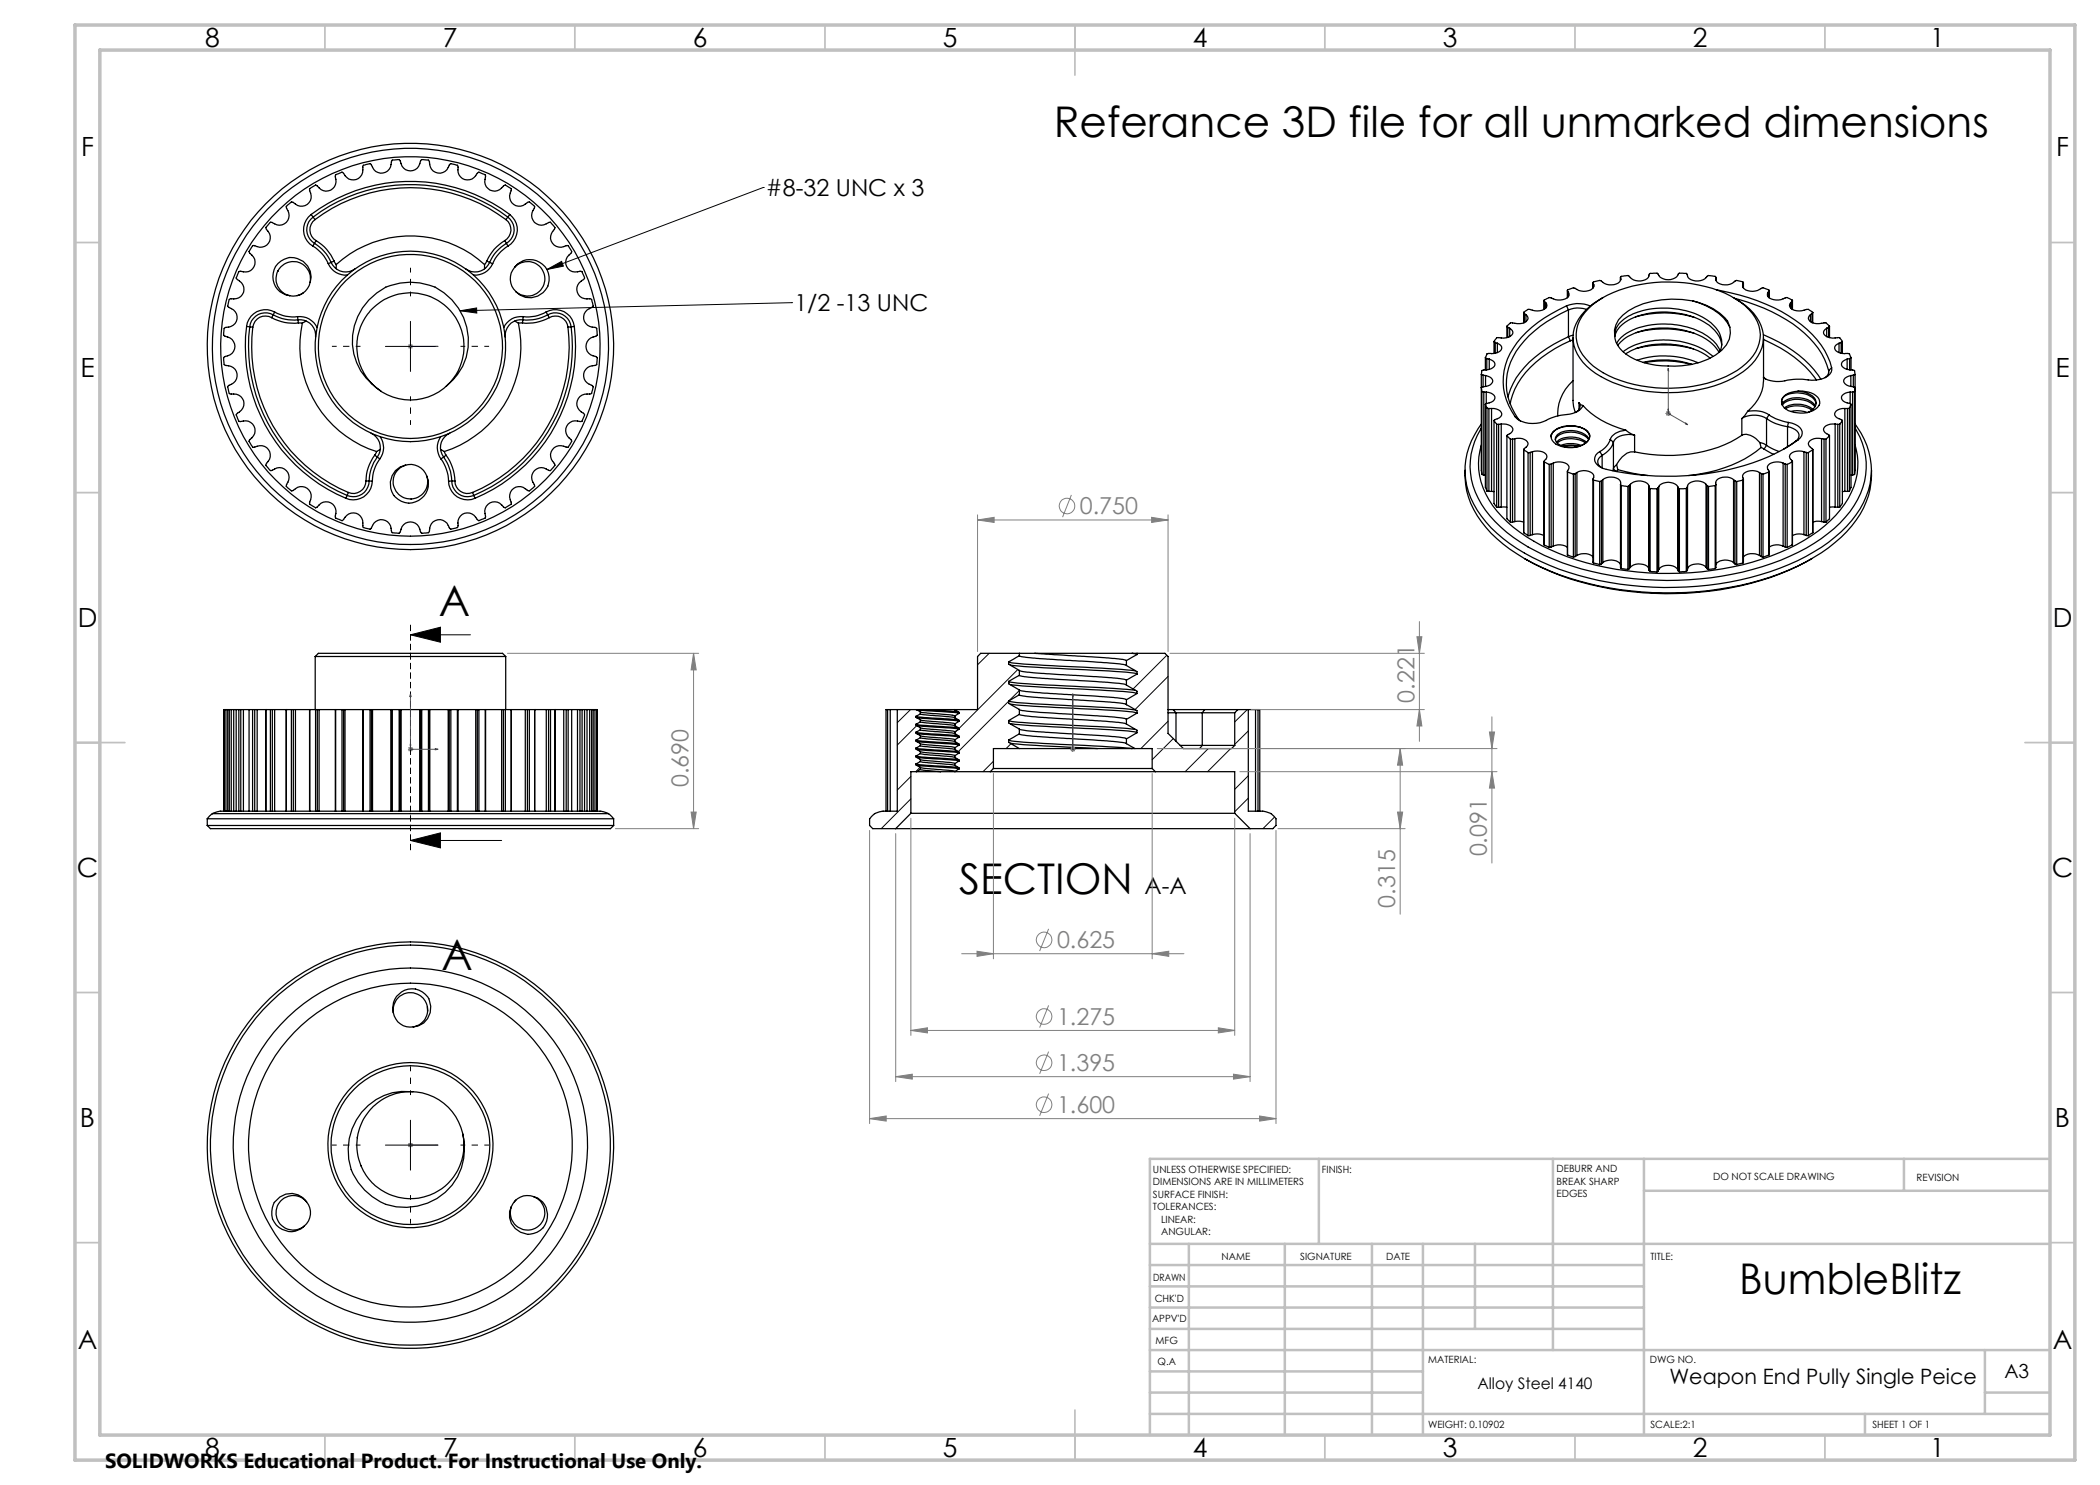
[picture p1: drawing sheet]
<svg xmlns="http://www.w3.org/2000/svg" width="420mm" height="297mm" viewBox="0 0 420 297" stroke-linecap="round" stroke-linejoin="round" font-family="sans-serif">
<defs><g id="words">
<g font-size="8.5">
<text x="210.8" y="27.4">Referance 3D file for all unmarked dimensions</text>
<text x="87.8" y="123.2">A</text>
<text x="191.8" y="178.9">SECTION</text>
<text x="88.3" y="194.1">A</text>
<text x="347.8" y="258.8">BumbleBlitz</text>
</g>
<g font-size="5.3">
<text x="41" y="9.5">8</text>
<text x="88.5" y="9.5">7</text>
<text x="138.5" y="9.5">6</text>
<text x="188.5" y="9.5">5</text>
<text x="238.5" y="9.5">4</text>
<text x="288.5" y="9.5">3</text>
<text x="338.5" y="9.5">2</text>
<text x="386" y="9.5">1</text>
<text x="16.2" y="31.3">F</text>
<text x="411.2" y="31.3">F</text>
<text x="16.1" y="75.5">E</text>
<text x="411.1" y="75.5">E</text>
<text x="15.5" y="125.5">D</text>
<text x="410.5" y="125.5">D</text>
<text x="15.4" y="175.5">C</text>
<text x="410.4" y="175.5">C</text>
<text x="16" y="225.5">B</text>
<text x="411" y="225.5">B</text>
<text x="15.5" y="269.8">A</text>
<text x="410.5" y="269.8">A</text>
<text x="41" y="291.5">8</text>
<text x="88.5" y="291.5">7</text>
<text x="138.5" y="291.5">6</text>
<text x="188.5" y="291.5">5</text>
<text x="238.5" y="291.5">4</text>
<text x="288.5" y="291.5">3</text>
<text x="338.5" y="291.5">2</text>
<text x="386" y="291.5">1</text>
</g>
<g font-size="4.7">
<text x="153.2" y="39.2">#8-32 UNC x 3</text>
<text x="158.9" y="62.2">1/2 -13 UNC</text>
<text x="228.9" y="178.9">A-A</text>
</g>
<g font-size="4.7" fill="#808080">
<text x="216" y="102.9">0.750</text>
<text x="282.9" y="140.5" transform="rotate(-90 282.9 140.5)">0.221</text>
<text x="137.7" y="157.5" transform="rotate(-90 137.7 157.5)">0.690</text>
<text x="297.4" y="171.3" transform="rotate(-90 297.4 171.3)">0.091</text>
<text x="279" y="181.5" transform="rotate(-90 279 181.5)">0.315</text>
<text x="211.4" y="189.7">0.625</text>
<text x="211.4" y="205">1.275</text>
<text x="211.4" y="214.2">1.395</text>
<text x="211.4" y="222.6">1.600</text>
</g>
<text font-size="4.2" x="333.9" y="276.8">Weapon End Pully Single Peice</text>
<text font-size="4.1" x="21" y="293.7">SOLIDWORKS Educational Product. For Instructional Use Only.</text>
<text font-size="3.9" x="400.9" y="275.5">A3</text>
<text font-size="3.2" x="295.5" y="277.9">Alloy Steel 4140</text>
<g font-size="2">
<text x="230.6" y="234.6">UNLESS OTHERWISE SPECIFIED:</text>
<text x="230.6" y="237.1">DIMENSIONS ARE IN MILLIMETERS</text>
<text x="230.6" y="239.6">SURFACE FINISH:</text>
<text x="264.4" y="234.6">FINISH:</text>
<text x="311.3" y="234.5">DEBURR AND</text>
<text x="311.3" y="237">BREAK SHARP</text>
<text x="311.3" y="239.5">EDGES</text>
<text x="342.6" y="236">DO NOT SCALE DRAWING</text>
<text x="383.3" y="236.2">REVISION</text>
<text x="230.6" y="242.1">TOLERANCES:</text>
<text x="232.2" y="244.6">LINEAR:</text>
<text x="232.2" y="247.1">ANGULAR:</text>
<text x="244.3" y="252">NAME</text>
<text x="260" y="251.9">SIGNATURE</text>
<text x="277.2" y="251.9">DATE</text>
<text x="330.1" y="251.9">TITLE:</text>
<text x="230.6" y="256.1">DRAWN</text>
<text x="230.9" y="260.3">CHK'D</text>
<text x="230.4" y="264.4">APPV'D</text>
<text x="231.1" y="268.8">MFG</text>
<text x="231.5" y="273">Q.A</text>
<text x="285.6" y="272.5">MATERIAL:</text>
<text x="330" y="272.5">DWG NO.</text>
<text x="285.6" y="285.5">WEIGHT: 0.10902</text>
<text x="330.1" y="285.6">SCALE:2:1</text>
<text x="374.5" y="285.6">SHEET 1 OF 1</text>
</g>
</g></defs>
<g fill="none" stroke="#000" stroke-width=".25">
<path d="M54.1 44.4l.5 .2a2.03 2.03 0 0 0 2.7-.3 2.03 2.03 0 0 0 0-2.7v-.3l.5-.5a.76 .76 0 0 1 1.3 0 1.96 1.96 0 0 0 2.5-.1 1.96 1.96 0 0 0 .3-2.5v-.2a.43 .43 0 0 1 .5-.5l.3-.2a.53 .53 0 0 1 .9 0 2.02 2.02 0 0 0 2.7 .6 2.02 2.02 0 0 0 .8-2.6v-.3l.7-.3a.73 .73 0 0 1 .7-.2 .73 .73 0 0 1 .5 .6 2.02 2.02 0 0 0 2.5 .6 2.02 2.02 0 0 0 1.1-2.3v-.2a2.22 2.22 0 0 1 1.6-.4l.2 .3a2 2 0 0 0 2.3 1.5 2 2 0 0 0 1.6-2.3v-.1a.45 .45 0 0 1 .7-.2h.3a.69 .69 0 0 1 .9 .7 1.96 1.96 0 0 0 2.1 1.5 1.96 1.96 0 0 0 1.8-1.9l.1-.2a.43 .43 0 0 1 .6-.1h.4a.68 .68 0 0 1 .7 .9 2.01 2.01 0 0 0 2 1.7 2.01 2.01 0 0 0 2-1.6l.3-.3 .8 .2a.59 .59 0 0 1 .6 .8 2 2 0 0 0 1.5 2.2 2 2 0 0 0 2.4-1.3l.3-.2 .6 .3a.75 .75 0 0 1 .6 1.2 1.98 1.98 0 0 0 1.3 2.2 1.98 1.98 0 0 0 2.3-.9l.2-.1a.57 .57 0 0 1 .8 .3l.6 .3v.6a2 2 0 0 0 .6 2.7 2 2 0 0 0 2.7-.5l.4-.1 .6 .5a.48 .48 0 0 1 .4 .7l-.1 .2a2.01 2.01 0 0 0 .2 2.8 2.01 2.01 0 0 0 2.8-.1l.3-.1 .5 .6a.74 .74 0 0 1-.1 1.3 2.02 2.02 0 0 0 .2 2.5 2.02 2.02 0 0 0 2.6 .3h.1a.5 .5 0 0 1 .5 .5l.2 .3a.73 .73 0 0 1-.3 1.1 1.98 1.98 0 0 0-.3 2.6 1.98 1.98 0 0 0 2.4 .7h.5l.3 .8a.63 .63 0 0 1-.4 1 2.01 2.01 0 0 0-.7 2.5 2.01 2.01 0 0 0 2.4 1.2h.1a.48 .48 0 0 1 .3 .6l.1 .3a.74 .74 0 0 1-.6 1 1.98 1.98 0 0 0-1.1 2.3 1.98 1.98 0 0 0 2.1 1.5l.4 .2 .1 .8a.72 .72 0 0 1-.8 .9 2.02 2.02 0 0 0-1.3 2.2 2.02 2.02 0 0 0 1.9 1.7l.3 .2-.1 .9a.71 .71 0 0 1-.9 .8 1.97 1.97 0 0 0-1.8 1.8 1.97 1.97 0 0 0 1.6 2l.2 .1a.6 .6 0 0 1 0 .9l-.2 .7-.5 .1a2.03 2.03 0 0 0-2.4 1.5 2.03 2.03 0 0 0 1.4 2.4v.1a2.25 2.25 0 0 1-.6 1.5h-.3a2.02 2.02 0 0 0-2.6 1 2.02 2.02 0 0 0 .9 2.6v.1a1.48 1.48 0 0 1-.7 1.5l-.3-.1a2 2 0 0 0-2.7 .5 2 2 0 0 0 .4 2.8l.1 .4-.4 .5a.76 .76 0 0 1-1.3 .2 2 2 0 0 0-2.5 .6 2 2 0 0 0 .1 2.5v.4l-.5 .5a.8 .8 0 0 1-1.3 0 2 2 0 0 0-2.6 .1 2 2 0 0 0-.3 2.6l.1 .1a.63 .63 0 0 1-.7 .6 .74 .74 0 0 1-1.3-.2 1.99 1.99 0 0 0-2.5-.2 1.99 1.99 0 0 0-.7 2.5v.1a.58 .58 0 0 1-.7 .5 .76 .76 0 0 1-1.3-.4 2 2 0 0 0-2.4-.6 2 2 0 0 0-1.1 2.3v.1a.46 .46 0 0 1-.6 .4h-.3a.71 .71 0 0 1-1.1-.6 1.98 1.98 0 0 0-2.3-1 1.98 1.98 0 0 0-1.4 2.1l-.1 .2a2.24 2.24 0 0 1-1.6 .1l-.1-.3a2.02 2.02 0 0 0-2.2-1.8 2.02 2.02 0 0 0-1.9 2 1.64 1.64 0 0 1-1.6 0l-.1-.3a2.02 2.02 0 0 0-1.8-2.2 2.02 2.02 0 0 0-2.2 1.8h-.1a.62 .62 0 0 1-.9 0 .61 .61 0 0 1-.7-.4v-.3a2.03 2.03 0 0 0-1.5-2.3 2.03 2.03 0 0 0-2.4 1.3l-.3 .1-.6-.2a.75 .75 0 0 1-.6-1.2 2.01 2.01 0 0 0-1.4-2.2 2.01 2.01 0 0 0-2.4 .9l-.3 .2-.7-.5a.7 .7 0 0 1-.3-1.2 2.01 2.01 0 0 0-1-2.3 2.01 2.01 0 0 0-2.5 .5l-.3 .1-.7-.6a.73 .73 0 0 1 0-1.2 2 2 0 0 0-.6-2.5 2 2 0 0 0-2.6 .2h-.3l-.6-.6a.54 .54 0 0 1-.2-.8l.1-.1a2.02 2.02 0 0 0 .2-2.8 2.02 2.02 0 0 0-2.8-.3l-.3-.1-.5-.9a.68 .68 0 0 1 .4-.9 2.01 2.01 0 0 0 .2-2.6 2.01 2.01 0 0 0-2.4-.7l-.4-.1-.4-.9a.64 .64 0 0 1 .5-.9 2.01 2.01 0 0 0 .7-2.5 2.01 2.01 0 0 0-2.4-1.1l-.3-.1-.3-1a.64 .64 0 0 1 .7-.8 2.01 2.01 0 0 0 1-2.4 2.01 2.01 0 0 0-2.2-1.4h-.1a.49 .49 0 0 1-.2-.7l-.1-.3a.72 .72 0 0 1 .8-.9 1.99 1.99 0 0 0 1.4-2.2 1.99 1.99 0 0 0-1.9-1.7l-.1-.1a.55 .55 0 0 1-.1-.8 .74 .74 0 0 1 .2-.8 .74 .74 0 0 1 .7-.2 2 2 0 0 0 1.7-1.9 2 2 0 0 0-1.5-2l-.2-.1a.43 .43 0 0 1-.1-.7l.1-.3a.69 .69 0 0 1 1-.6 2 2 0 0 0 2-1.6 2 2 0 0 0-1.2-2.3l-.1-.1a.47 .47 0 0 1 0-.7l.2-.3a.67 .67 0 0 1 1-.4 1.98 1.98 0 0 0 2.3-1.3 1.98 1.98 0 0 0-.9-2.4l-.2-.4 .7-1.2 .5 .1a2.02 2.02 0 0 0 2.7-.7 2.02 2.02 0 0 0-.5-2.7v-.3zM55.6 52.7a3.8 3.8 0 0 1 4.7-.7 3.8 3.8 0 0 1 1.7 4.5 3.4 3.4 0 0 0-2.6-4.1 3.4 3.4 0 0 0-4.1 2.6 3.4 3.4 0 0 0 2.6 4.1 3.8 3.8 0 0 1-2.3-6.4zM55.6 54.1v.1M55.6 54.2v.1M60.6 58.6l-1.2 .5M62 56.5a3.4 3.4 0 0 1-4.1 2.7M62.2 42.9a33.1 33.1 0 0 1 39.8 0M62.2 42.9a3.8 3.8 0 0 0 .3 6.3M62.2 42.9l.4 .5M62.5 49.2a7.5 7.5 0 0 1 3.2 3.5M62.6 43.4a32.4 32.4 0 0 1 39 0M62.6 43.4a3.2 3.2 0 0 0 .3 5.3"/>
<path d="M62.6 43.4l.4 .5M62.9 48.7a8.2 8.2 0 0 1 3.3 3.8M62.9 48.7l-.4 .5M63 43.9a31.7 31.7 0 0 1 38.2 0M63 43.9a2.52 2.52 0 0 0 .2 4.2M63.2 48.1a9 9 0 0 1 3.6 4.1M63.2 48.1l-.3 .6M65.7 52.7a3.7 3.7 0 0 0 3.8 2.3M66.2 52.5a3.2 3.2 0 0 0 4.8 1.3M66.2 52.5l-.5 .2M66.8 52.2l.4 .7M66.8 52.2l-.6 .3"/>
<path d="M67.2 52.9a22.1 22.1 0 0 1 29.7 0M67.2 52.9v.9M96.9 52.9v.9M97.4 52.2l-.5 .7M97.4 52.2l.5 .3M97.9 52.5a3.2 3.2 0 0 1-4.7 1.3M97.9 52.5l.6 .2M98.5 52.7a3.7 3.7 0 0 1-3.8 2.3M101 48.1a8.5 8.5 0 0 0-3.6 4.1M101 48.1l.3 .6M101.2 43.9a2.52 2.52 0 0 1-.2 4.2M101.3 48.7a8 8 0 0 0-3.4 3.8"/>
<path d="M101.3 48.7l.3 .5M101.6 43.4a3.2 3.2 0 0 1-.3 5.3M101.6 43.4l-.4 .5M101.6 49.2a7.7 7.7 0 0 0-3.1 3.5M102 42.9a3.8 3.8 0 0 1-.4 6.3M102 42.9l-.4 .5M102.9 53.4a3.5 3.5 0 0 1 5.2 0 3.5 3.5 0 0 1-.6 5.2 3.5 3.5 0 0 1-2.3 .6l-1.1-.3-.9-.6M102.9 53.4a3.8 3.8 0 0 1 5.6-.6 3.8 3.8 0 0 1 .3 5.6 3.8 3.8 0 0 1-5.6-.1M102.9 53.4a3.5 3.5 0 0 0 .3 4.9M313.5 58.1v1.4M313.7 58.5a.87 .87 0 0 1-.7 1.3 4.1 4.1 0 0 1-2.8-.2l-.4-.1-1 .5M313.7 58.5v.8"/>
<path d="M318.6 56.5v1.1M318.6 56.6l.1 .3M318.6 56.6v1M318.7 56.9a1.33 1.33 0 0 1-1.5 1.3 3 3 0 0 1-2.1-.5l-.1-.1a1.94 1.94 0 0 0-1.5 .5l.2 .4M318.7 56.9v.5M320.6 59.5a10.9 10.9 0 0 0-5.9 6.9 8 8 0 0 0 3.5 7.6 25.3 25.3 0 0 0 15.8 4.5 24.6 24.6 0 0 0 15.5-4.9 7.8 7.8 0 0 0 3-7.6 10.6 10.6 0 0 0-5.8-6.5M324.1 55.5v.3M324.1 55.5a.41 .41 0 0 1 .6-.3l.9-.1 .2 .1a2.54 2.54 0 0 0 3.9 .3l.3-.8 1.4-.1 .2 .3a2.41 2.41 0 0 0 4 0l.2-.3 1.5 .1 .2 .4a1.26 1.26 0 0 0 1.1 1 2.4 2.4 0 0 0 2.8-.8l.1-.1a2.05 2.05 0 0 1 1.6 .2l.1 .1M324.1 55.5v.6M324.1 55.8a1.57 1.57 0 0 1-1.8 1.2 2.74 2.74 0 0 1-1.9-.7l-.1-.1a2.28 2.28 0 0 0-1.7 .3v.1M324.1 55.8v.1M343.1 55.8a1.57 1.57 0 0 0 1.9 1.2 2.74 2.74 0 0 0 1.9-.7l.1-.1a2.28 2.28 0 0 1 1.7 .3v.1"/>
<path d="M343.1 55.8v.1M343.2 55.5l-.1 .3M343.2 55.5v.6M343.3 58a37.5 37.5 0 0 1 18.1 7.9 15.4 15.4 0 0 1 4.9 7.7M347 59.7a32.4 32.4 0 0 1 14.9 7.9 14.1 14.1 0 0 1 3.8 6.5M348.5 56.9a1.33 1.33 0 0 0 1.6 1.3 3 3 0 0 0 2.1-.5l.1-.1a1.94 1.94 0 0 1 1.5 .5v.1M348.5 56.9v.5M348.7 56.6l-.2 .3M348.7 56.6v1M348.7 56.5v1.1M353.6 58.5a.87 .87 0 0 0 .7 1.3 4.1 4.1 0 0 0 2.8-.2 1.71 1.71 0 0 1 1.4 .5l-.1 .2M353.6 58.5v.8"/>
<path d="M353.8 58.2l-.2 .3M353.8 58.2v1.3M353.8 58.1v1.4M49.3 65.3a32.9 32.9 0 0 0 19.9 34.4M49.3 65.3l.7 .1M50 65.4a32.4 32.4 0 0 0 19.4 33.7M50 65.4h.6M50.6 65.4a31.7 31.7 0 0 0 19.1 33.1M54.3 63.5a2.53 2.53 0 0 0-3.7 1.9M54.3 63.5a8.8 8.8 0 0 0 5.4 1.1M54.6 63a3.1 3.1 0 0 0-4.6 2.4M54.6 63a8.2 8.2 0 0 0 5 1"/>
<path d="M54.6 63l-.3 .5M54.9 62.4a7.1 7.1 0 0 0 4.6 .9M54.9 62.4a3.8 3.8 0 0 0-5.6 2.9M54.9 62.4l-.3 .6M59.5 63.3a3.9 3.9 0 0 1 3.9 2.2M59.5 63.3l.1 .7M59.6 64a3.2 3.2 0 0 1 3.5 3.4M59.6 64l.1 .6M59.7 64.6h.8M60.5 64.6a22.1 22.1 0 0 0 14.8 25.7M61.2 64.2l-.7 .4M73.8 60a11.3 11.3 0 0 1 12.1-3 11.7 11.7 0 0 1 4.7 18.9 11 11 0 0 1-14.2 2.5 12.5 12.5 0 0 1-5.9-9.5 11.9 11.9 0 0 1 3.3-8.9z"/>
<path d="M74.2 76.5l1 1 1 .8M74.5 76.9a10.9 10.9 0 0 1-3.1-7.9 10.7 10.7 0 0 1 11.4-10.4 10.7 10.7 0 0 1 9.9 11.8 10.9 10.9 0 0 1-3.5 6.9M101 67.4a3.2 3.2 0 0 1 4.2-3.4 9.5 9.5 0 0 0 4.9-1.3 3.2 3.2 0 0 1 4.1 2.7 32.5 32.5 0 0 1-19.4 33.7M102.9 64.2l.8 .4M103.7 64.6a22.1 22.1 0 0 1-14.8 25.7M104.5 64.6h-.8M104.6 63.3a3.8 3.8 0 0 0-3.8 2.2M104.6 63.3l-.1 1.3M109.2 62.4a3.8 3.8 0 0 1 5.7 2.9M109.2 62.4a7.1 7.1 0 0 1-4.6 .9M109.2 62.4l.7 1.1M109.9 63.5a2.51 2.51 0 0 1 3.7 1.9"/>
<path d="M109.9 63.5a8.9 8.9 0 0 1-5.4 1.1M113.6 65.4a31.7 31.7 0 0 1-19.1 33.1M114.9 65.3a33 33 0 0 1-19.9 34.4M114.9 65.3l-1.3 .1M296.3 74.9l.3 .1M296.3 74.9v19.2l.1 .8M296.4 78.3l.4 .1M296.4 78.3v16.6M296.6 77.4l-.3 .1 .1 .8M296.6 75l.5 .1M296.6 75v2.4M296.8 78.4h.5"/>
<path d="M296.8 78.4v16.6M297.1 71.5l.3 .2M297.1 71.5v2.5M297.1 77.3l-.5 .1M297.1 75.1a1.61 1.61 0 0 1 1.5 1.1 1.44 1.44 0 0 1-1.5 1.1M297.1 75.1v2.2M297.3 78.4a1.52 1.52 0 0 1 1.7 1.3 2.03 2.03 0 0 1-1.4 .9l-.5 .3M297.3 78.4v2.3M297.4 71.7l.5 .1M297.4 71.7v2.3M297.9 71.8a1.28 1.28 0 0 1 1.1 1.2 2.34 2.34 0 0 1-2.1 1 .58 .58 0 0 0-.6 .8v.1M297.9 71.8v2.1"/>
<path d="M298.8 68.3l.2 .2M298.8 68.3v2.4M299 68.5l.5 .1M299 68.5v2.2M299.5 68.6a.91 .91 0 0 1 .8 .8 .91 .91 0 0 1-.6 1l-.9 .3h-.6a.83 .83 0 0 0-1.1 .7v.1M299.5 68.6v1.9M301.4 65.3l.2 .2M301.4 65.3v2.2M301.6 65.5l.3 .1M301.6 65.5v2M301.9 65.6a.92 .92 0 0 1 .7 1.1 .92 .92 0 0 1-.9 .7l-1.6 .2a.86 .86 0 0 0-1.2 .6l-.1 .1M301.9 65.6v1.7"/>
<path d="M304.7 62.5l.2 .2M304.7 62.5v2.1M304.9 62.7l.3 .2M304.9 62.7v1.8M305.2 62.9a.86 .86 0 0 1 .4 .9 .86 .86 0 0 1-.7 .7l-.9 .2-1.2-.1a1.02 1.02 0 0 0-1.4 .6v.1M305.2 62.9v1.4M308.8 60.1v1.8M308.8 60l.1 .3M308.9 60.3l.2 .2M308.9 60.3v1.5M309.1 60.5a.93 .93 0 0 1 .2 1 .93 .93 0 0 1-.9 .6 3.2 3.2 0 0 1-2.2-.2 1.15 1.15 0 0 0-1.4 .5l-.1 .1M309.1 60.5v1.1"/>
<path d="M313.3 61.2a6.1 6.1 0 0 1 4.8 0M313.3 61.2a24.5 24.5 0 0 0-10.6 8.4 11.8 11.8 0 0 0 .3 13.7M313.3 61.2l.4 .8M313.7 62a24.2 24.2 0 0 0-10.5 8.2 11.6 11.6 0 0 0 .4 13.5M313.7 67.3a22.4 22.4 0 0 0-11.1 9.4l-1 2.7M313.7 62v5.3M313.7 67.3l.4 .9M314.1 68.2a21.5 21.5 0 0 0-11.1 9.6l-1 3M314.6 67.6v12.8l.5 2.1M314.6 76.1a8.8 8.8 0 0 0-3 7.1M314.6 67.1l-.9 .2M314.6 68l-.5 .2"/>
<path d="M317.3 61.9l-.7-.2a4.8 4.8 0 0 0-2.9 .3M317.7 61.7a21.4 21.4 0 0 1 13.1-5.2 27.6 27.6 0 0 1 16.4 3.3 9.1 9.1 0 0 1 4.9 7.1 8.2 8.2 0 0 1-3.7 6.5 25.3 25.3 0 0 1-15.7 4.2 24.6 24.6 0 0 1-14-4.4 7.9 7.9 0 0 1-3.5-6.5 7.5 7.5 0 0 1 2.5-5zM322.9 67a3.5 3.5 0 0 1 1.2-2.6 13.2 13.2 0 0 1 10-2.7 13.2 13.2 0 0 1 9.2 3.9l.1 .3a4.5 4.5 0 0 1 .6 4.4M323 67.3a6.1 6.1 0 0 1 4.2-4 17 17 0 0 1 14.6 1.7 5.8 5.8 0 0 1 2.5 4M323.4 68.6a8.7 8.7 0 0 1 6.2-3.5 16.5 16.5 0 0 1 12.3 2.4 6 6 0 0 1 2.1 2.7M323.6 69.1v-.1a7.5 7.5 0 0 1 4.3-2.7 16.8 16.8 0 0 1 14 2l1 .9 .9 1.3M324.7 70.3a14.2 14.2 0 0 1 9.8-2.2 13.5 13.5 0 0 1 8.1 3.2M325.1 70.8a15.6 15.6 0 0 1 11.7-1.6l2.9 1 2.3 1.4M327.1 63.4a20.6 20.6 0 0 1 11.8 .1M327.2 66.5a21.4 21.4 0 0 1 11.6 .1M327.2 69.7a22 22 0 0 1 11.5 .1M327.4 72a17 17 0 0 1 8-.6 15.8 15.8 0 0 1 4.2 1.2"/>
<path d="M328.6 72.5l.4-.1a17.5 17.5 0 0 1 9.3 .5M328.8 72.5a21.9 21.9 0 0 1 9.5 .4M338.5 60.2a18.8 18.8 0 0 0-12.8 2 5.1 5.1 0 0 0-2.8 4.8M338.5 60.2a11.9 11.9 0 0 1 7 4 4.7 4.7 0 0 1-1.2 5.9 14.7 14.7 0 0 1-10.7 3.1 13 13 0 0 1-9.6-3.5 3.9 3.9 0 0 1-1.1-2.7M338.5 60.2a12.1 12.1 0 0 1 7 4.4l.5 .9M352.7 66.9a25 25 0 0 1 11.5 8.9M352.7 67.6v8.6a8.2 8.2 0 0 1-3.2 6.1M352.7 75.4l.4 .4M352.7 67.9a24 24 0 0 1 10.6 8.1M358.1 60.5a.93 .93 0 0 0-.1 1 .93 .93 0 0 0 .8 .6 3.2 3.2 0 0 0 2.3-.2 1.15 1.15 0 0 1 1.3 .5l.1 .1M358.1 60.5v1.1M358.4 60.3l-.3 .2"/>
<path d="M358.4 60.3v1.5M358.5 60.1v1.8M359.6 78.2a4.3 4.3 0 0 1 4.2 1.7 1.73 1.73 0 0 1-1.3 2.3 5.9 5.9 0 0 1-5.6-.6l-.5-.6-.1-.6M359.6 78.2l-.7 .1a2.61 2.61 0 0 0-2.6 2.1M359.6 78.2a4.2 4.2 0 0 1 3.4 1.6 1.96 1.96 0 0 1-1.4 2.7M362.1 62.9a.86 .86 0 0 0-.4 .9 .86 .86 0 0 0 .7 .7l.9 .2 1.2-.1a1.02 1.02 0 0 1 1.3 .6l.1 .1M362.1 62.9v1.4M362.4 62.7l-.3 .2M362.4 62.7v1.8M362.5 62.5l-.1 .2M362.5 62.5v2.1M365.3 65.6a.92 .92 0 0 0-.6 1.1 .92 .92 0 0 0 .9 .7l1.6 .2a.86 .86 0 0 1 1.2 .6l.1 .1"/>
<path d="M365.3 65.6v1.7M365.7 65.5l-.4 .1M365.7 74.1a1.33 1.33 0 0 1-.7 1.4M365.7 65.5v2M365.7 74.1v.5M365.9 65.3l-.2 .2M365.9 65.3v2.2M366.3 73.6a2.08 2.08 0 0 1-1.8 2.1 8 8 0 0 1-4 .1l-2.4 .1a6.7 6.7 0 0 1-5.4-.4M366.3 73.6l-.6 .5M367.8 68.6a.91 .91 0 0 0-.9 .8 .91 .91 0 0 0 .7 1l.9 .3h.6a.8 .8 0 0 1 1.1 .7v.1M367.8 68.6v1.9M368.2 68.5l-.4 .1"/>
<path d="M368.2 68.5v2.2M368.5 68.3l-.3 .2M368.5 68.3v2.4M369.4 71.8a1.28 1.28 0 0 0-1.1 1.2 2.34 2.34 0 0 0 2 1 .55 .55 0 0 1 .7 .7v.2M369.4 71.8v2.1M369.9 71.7l-.5 .1M369.9 71.7v2.3M370 78.4a1.52 1.52 0 0 0-1.7 1.3 1.96 1.96 0 0 0 1.4 .9l.5 .3M370 78.4v2.3M370.2 75.1a1.72 1.72 0 0 0-1.5 1.1 1.44 1.44 0 0 0 1.5 1.1M370.2 77.3l.5 .1M370.2 75.1v2.2"/>
<path d="M370.2 71.5l-.3 .2M370.2 71.5v2.5M370.5 78.4h-.5M370.5 78.4v16.6M370.7 75l-.5 .1M370.7 77.4l.3 .1-.1 .8M370.7 75v2.4M370.9 78.3l-.4 .1M370.9 78.3v16.6M371 74.9l-.3 .1M371 74.9v19.2l-.1 .8M69.4 99.1l-.2 .6"/>
<path d="M69.7 98.5l-.3 .6M73.2 96.2a2.55 2.55 0 0 1-3.5 2.3M73.2 96.2h.6M73.8 96.2a3.2 3.2 0 0 1-4.4 2.9M73.8 96.2h.7M74.2 86.6a3.2 3.2 0 0 1 1.3 4.8M74.5 96.2a3.8 3.8 0 0 1-5.3 3.5M74.9 91a8.8 8.8 0 0 0-1.7 5.2M74.9 91l.6 .4M75.3 90.3l-.4 .7M75.5 91.4a8.2 8.2 0 0 0-1.7 4.8M75.5 91.4l.5 .4"/>
<path d="M76 91.8a7.6 7.6 0 0 0-1.5 4.4M76 87.3a3.7 3.7 0 0 1 0 4.5M76.1 89.9l-.8 .4M81.1 93a3.4 3.4 0 0 0-2.5 3.3 3.4 3.4 0 0 0 2.5 3.4 3.5 3.5 0 0 0 4.3-4.5M82.2 99.8h.1M88.1 87.3a3.9 3.9 0 0 0 .1 4.5M88.1 89.9l.8 .4M88.2 91.8a8 8 0 0 1 1.5 4.4M88.7 91.4a8.9 8.9 0 0 1 1.6 4.8M88.7 91.4l-.5 .4M88.9 90.3l.3 .7M89.2 91a9.2 9.2 0 0 1 1.8 5.2"/>
<path d="M89.2 91l-.5 .4M89.7 96.2a3.8 3.8 0 0 0 5.3 3.5M90 86.6a3.1 3.1 0 0 0-1.3 4.8M90.3 96.2a3.2 3.2 0 0 0 4.5 2.9M90.3 96.2h-.6M90.3 96.2h.7M91 96.2a2.52 2.52 0 0 0 3.5 2.3M94.5 98.5l.3 .6M94.8 99.1l.2 .6M293 94a15.7 15.7 0 0 0 4.2 11.5 29 29 0 0 0 7.7 6.2M296.3 84.8a14.8 14.8 0 0 0 .9 19.6 34.7 34.7 0 0 0 14.6 9.4 66.4 66.4 0 0 0 46-.9 30.3 30.3 0 0 0 14.2-11.2 14.6 14.6 0 0 0-1-16.9M296.3 85.6a14.1 14.1 0 0 0 .8 16.4 30.9 30.9 0 0 0 13.6 9.8 64.7 64.7 0 0 0 39.7 2.1 39.9 39.9 0 0 0 17.6-9.3 15.6 15.6 0 0 0 5.1-13.4 15 15 0 0 0-2.1-5.6"/>
<path d="M296.3 89a13.8 13.8 0 0 0 3.1 13.2 32.4 32.4 0 0 0 14.1 9.2 62.6 62.6 0 0 0 40.7-.2 31.8 31.8 0 0 0 13.9-9.3 13.9 13.9 0 0 0 2.9-12.9M296.4 94.9l.4 .1M296.8 95h.3M297.1 80.9l.3 .7M297.1 80.9v16.6l.3 .7M297.4 81.6l.4 .1M297.4 98.2l.4 .1M297.4 81.6v16.6M297.8 81.7h.5M297.8 98.3h.5M297.8 81.7v16.6M298.3 81.7a1.6 1.6 0 0 1 2 1.3l-.4 .6-1.1 .5"/>
<path d="M298.3 98.3h.5M298.3 81.7v16.6M298.8 84.1l.5 .7M298.8 84.1v16.6l.5 .7M299.3 84.8l.4 .1M299.3 84.8v16.6M299.7 84.9v16.6M300.2 84.8a2.26 2.26 0 0 1 2.3 .9 1.33 1.33 0 0 1-.9 1.2l-.2 .3M300.2 84.8l-.5 .1M300.2 84.8v16.6M301.4 87.2l.7 .6M301.4 87.2v16.5l.7 .7"/>
<path d="M302.1 87.8h.4M302.1 87.8v16.6M302.5 87.8v16.6M303 87.7a2.22 2.22 0 0 1 2.6 .9l-.2 .6-.7 .7M303 87.7l-.5 .1M303 87.7v16.6M303 83.3l.6 .4M303.6 83.7l.5 .5M304.7 89.9l.9 .6M304.7 89.9v16.6l.9 .6M305.6 90.5v16.6M306 90.5h-.4"/>
<path d="M306 90.5v16.6M306.5 90.3l.9-.1a1.67 1.67 0 0 1 2 1.1l-.6 1 1 .6M306.5 90.3l-.5 .2M306.5 90.3v16.6M308.8 92.3v16.7M309.8 92.9v16.6M310.2 92.8l-.4 .1M310.2 92.8v16.6M310.7 92.6a2.51 2.51 0 0 1 3.1 .7l-.3 1.1 1.2 .4M310.7 92.6l-.5 .2M310.7 92.6v16.6M310.8 86.2a5.7 5.7 0 0 1 6.7 .1 1.5 1.5 0 0 1-.3 2.3 5.7 5.7 0 0 1-6.4-.1 1.42 1.42 0 0 1 0-2.3z"/>
<path d="M311.1 87.9a2.51 2.51 0 0 1 2.7-1.4 4.4 4.4 0 0 1 3.9 1.4M311.3 88.4l.5-.4 .9-.4 2-.1a4.3 4.3 0 0 1 2.5 .9h.1M311.5 88.6a3.7 3.7 0 0 1 2.8-.9 4.7 4.7 0 0 1 2.8 .9M312.6 89.2l1.2-.2 2 .2M312.7 89.3l2-.2 1 .2M313.5 94.3v16.7M314.7 94.8v16.6M315 94.7l-.3 .1M315 94.7v16.6M315.4 94.5a2.68 2.68 0 0 1 3.3 .4l.1 .3-.2 .6 .1 .2M315.4 94.5l-.4 .2M315.4 94.5v16.6"/>
<path d="M315.8 80.6l.4 .4 .4 .1M315.8 80.6a1.32 1.32 0 0 1-.5 1.8M315.8 80.6v1.3M316.1 85.5a6 6 0 0 0-5.5 .9l-.4 1M316.1 85.5l.2 .1a2.47 2.47 0 0 1 1.7 1.6M316.2 89.1l-1.5-.4h-1.1l-1.4 .4M316.6 81.1a3.5 3.5 0 0 1-3.2 1.8 11.3 11.3 0 0 0-4.8 1.4 5.6 5.6 0 0 1-5.2-.6l-.4-.4M316.6 81.1a17.5 17.5 0 0 0 8.6 4.9M317.8 87.8l-.6-.7a3.4 3.4 0 0 0-1.9-.9 4.9 4.9 0 0 0-3.9 .8l-.3 .5a1.37 1.37 0 0 0 1.1 1.6 5.1 5.1 0 0 0 5.1-.7l.1-.1M318.6 95.8v16.6l.1 .2M318.7 96l1.2 .3M318.7 96v16.6"/>
<path d="M319.9 96.3v16.6M320 90.3l.4 .8M320.3 96.2l-.4 .1M320.3 96.2v16.6M320.4 91.1a1.34 1.34 0 0 0-.9 1.1 1.34 1.34 0 0 0 .8 1.3M320.4 91.1v2.5M320.6 95.9a2.65 2.65 0 0 1 3.5 .4v.6M320.6 95.9l-.3 .3M320.6 95.9v16.6M322.1 87.9a4.2 4.2 0 0 1-2.1 2.4M322.1 87.9l.6 .6M322.7 88.5a4.6 4.6 0 0 1-2.3 2.6"/>
<path d="M322.7 93.8l-.1 .4M322.7 88.5v5.3M322.7 93.8l.5 .5M323.3 92.9l-.6 .9M323.3 92.9l.3 1M323.6 93.9l-.3 .4M323.6 93.9l3.1 .8 2.9 .4M324.1 96.9l.1 .2M324.1 96.9v16.6l.1 .2M324.2 97.1l1.4 .2M324.2 97.1v16.6M325.2 86a3.3 3.3 0 0 0-3.1 1.9"/>
<path d="M325.2 86l1.1 .8 .6 .2M325.6 97.3v16.6M325.9 97.2l-.3 .1M325.9 97.2v16.5M326.1 96.9a2.68 2.68 0 0 1 3.6 0l.1 .3M326.1 96.9l-.2 .3M326.1 96.9v16.5M326.9 90.4a3.1 3.1 0 0 0-3 1.6l-.6 .9M326.9 87a4 4 0 0 0-4.1 1.1l-.1 .4M326.9 87v3.4M329.8 97.2v.3M329.8 97.2v16.6"/>
<path d="M329.8 97.5l.2 .2M329.8 97.5v16.6M330 97.7l1.4 .1M330 97.7v16.6M331.4 97.8v16.6M331.6 97.6l-.2 .2M331.6 97.6v16.6M331.8 97.3a2.53 2.53 0 0 1 3.7 0M331.8 97.3l-.2 .3M331.8 97.3v16.6M335.5 97.3l.2 .3M335.5 97.3v16.6"/>
<path d="M335.7 97.6l.2 .2M335.7 97.6v16.6M335.9 97.8v16.6M337.3 97.7l-1.4 .1M337.3 97.7v16.6M337.4 97.5l-.1 .2M337.4 97.5v16.6M337.5 97.2l-.1 .3M337.5 97.2v16.6M341.2 96.9l.2 .3M341.2 96.9a2.67 2.67 0 0 0-3.6 0l-.1 .3M341.2 96.9v16.5"/>
<path d="M341.4 97.2l.3 .1M341.4 97.2v16.5M341.7 97.3v16.6M343 97.1l-1.3 .2M343 97.1v16.6M343.2 96.9l-.2 .2M343.2 96.9v16.6l-.2 .2M346.7 95.9l.3 .3M346.7 95.9a2.65 2.65 0 0 0-3.5 .4v.6M346.7 95.9v16.6M347 96.2l.3 .1M347 96.2v16.6"/>
<path d="M347.3 96.3v16.6M348.4 87.1a28.3 28.3 0 0 1-20 3.6l-1.5-.3M348.4 87.1a3.2 3.2 0 0 1 3.6 1.4M348.4 83.7a4.8 4.8 0 0 1 4.9 0M348.4 83.7v3.4M348.6 96l-1.3 .3M348.6 96v16.6M348.7 95.8v16.7l-.1 .1M349.5 82.3a5.8 5.8 0 0 1 4.3 .7M349.5 82.3l-1.1 1.4M351.9 94.5l.3 .2M351.9 94.5a2.68 2.68 0 0 0-3.3 .4l-.1 .3 .2 .7-.1 .1"/>
<path d="M351.9 94.5v16.6M352 88.5l1.3 .6M352 88.5l.2 1M352.2 89.5a26.1 26.1 0 0 1-14.5 5.6M352.2 89.5l.6 .3M352.2 94.7l.4 .1M352.2 94.7v16.6M352.6 94.8v16.6M352.8 89.8l2 1.1M353.3 83.7a9.1 9.1 0 0 0 4.2 1.6M353.3 89.1l2.5 1.2M353.3 83.7v5.4"/>
<path d="M353.3 89.1l-.5 .7M353.8 94.4l-1.2 .4M353.8 94.4v16.6M353.8 83a9.7 9.7 0 0 0 3.9 1.5M353.8 94.3v16.7M353.8 83l-.5 .7M356.3 80.4h.1M356.3 80.3a1.89 1.89 0 0 1 1.9-1.6 4.6 4.6 0 0 1 4.8 1.5l.2 .5M356.4 80.9a4 4 0 0 1 4.3-1.2 3.3 3.3 0 0 1 2.4 1.5M356.4 81a3.3 3.3 0 0 1 2.6-1.1 4.3 4.3 0 0 1 4 1.5M356.6 92.6l.4 .2M356.6 92.6a2.51 2.51 0 0 0-3.1 .7l.3 1.1"/>
<path d="M356.6 92.6v16.6M356.9 81.6l1-.5a5.8 5.8 0 0 1 3.4 0l1.3 .8M357 92.8l.4 .1M357 92.8v16.6M357.1 81.7a5.1 5.1 0 0 1 5.2 .4M357.4 92.9v16.6M357.5 85.3l.6 .2a1.76 1.76 0 0 1 1.6 2.1l-.5 .6M357.5 85.3v4.1M357.7 84.5a3 3 0 0 1 2.7 1.8 1.62 1.62 0 0 1-.7 1.6M357.7 84.5l-.2 .8M358.2 82.3a5.7 5.7 0 0 1 3.3 .2M358.5 92.4l-1.1 .5"/>
<path d="M358.5 92.4v16.6M358.5 92.3v16.7M359.2 88.2l-2.5 1.6M359.7 87.9a42.3 42.3 0 0 1-20.5 7.1 55.7 55.7 0 0 1-18.6-1.3 1.93 1.93 0 0 1-1.4-2.7l.8-.7M359.7 87.9l-.5 .3M360.8 90.3l.4 .2M360.8 90.3l-1-.1a1.67 1.67 0 0 0-1.9 1.1l.6 1.1M360.8 90.3v16.6M361.2 90.5h.5M361.2 90.5v16.6M361.7 90.5v16.6M362.5 89.9l-.8 .6"/>
<path d="M362.5 89.9v16.6l-.8 .6M364.3 87.7l.5 .1M364.3 87.7a2.26 2.26 0 0 0-2.6 .9l.1 .6 .7 .7M364.3 87.7v16.6M364.8 87.8h.4M364.8 87.8v16.6M365.2 87.8v16.6M365.9 87.2l-.7 .6M365.9 87.2v16.5l-.7 .7M367 84.8l.6 .1M367 84.8a2.26 2.26 0 0 0-2.3 .9 1.47 1.47 0 0 0 1 1.2l.2 .3M367 84.8v16.6"/>
<path d="M367.6 84.9v16.6M367.9 84.8l-.3 .1M367.9 84.8v16.6M368.5 84.1l-.6 .7M368.5 84.1v16.6l-.6 .7M369 81.7h.5M369 81.7a1.6 1.6 0 0 0-2 1.3l.4 .6 1.1 .5M369 98.3h.5M369 98.3h-.5M369 81.7v16.6M369.5 81.7v16.6M369.9 81.6l-.4 .1"/>
<path d="M369.9 98.2l-.4 .1M369.9 81.6v16.6M370.2 80.9l-.3 .7M370.2 80.9v16.6l-.3 .7M370.2 95h.3M370.9 94.9l-.4 .1M374.3 94a17 17 0 0 1-6.1 13.5 43 43 0 0 1-20.2 9.6 66.5 66.5 0 0 1-38-2.9l-5.1-2.5M299.3 101.4l.4 .1M300.2 101.4l-.5 .1M300.2 101.4l1.2 .1M302.1 104.4h.4M303 104.3l-.5 .1"/>
<path d="M303 104.3l1-.1 .7 .2M304.9 111.7a58.2 58.2 0 0 0 30.4 7 56.7 56.7 0 0 0 27.1-7M306 107.1h-.4M306.5 106.9l-.5 .2M306.5 106.9a3.1 3.1 0 0 1 2.3 .2M308.8 108.9v.1M308.8 109l1 .5M310.2 109.4l-.4 .1M310.7 109.2l-.5 .2M310.7 109.2a2.9 2.9 0 0 1 2.8 .3M313.5 110.9v.1M313.5 111l1.2 .4"/>
<path d="M315 111.3l-.3 .1M315.4 111.1l-.4 .2M315.4 111.1a2.69 2.69 0 0 1 3.2 .3M318.7 112.6l1.2 .3M320.3 112.8l-.4 .1M320.6 112.5l-.3 .3M320.6 112.5a2.59 2.59 0 0 1 3.5 .4v.1M324.2 113.7l1.4 .2M325.9 113.7l-.3 .2M326.1 113.4l-.2 .3M326.1 113.4a2.63 2.63 0 0 1 3.6 .1l.1 .3M329.8 113.8v.3"/>
<path d="M329.8 114.1l.2 .2M330 114.3l1.4 .1M331.6 114.2l-.2 .2M331.8 113.9l-.2 .3M331.8 113.9a2.6 2.6 0 0 1 3.7 0M335.5 113.9l.2 .3M335.7 114.2l.2 .2M337.3 114.3l-1.4 .1M337.4 114.1l-.1 .2M337.5 113.8l-.1 .3M341.2 113.4a2.63 2.63 0 0 0-3.6 .1l-.1 .3M341.2 113.4l.2 .3"/>
<path d="M341.4 113.7l.3 .2M343 113.7l-1.3 .2M346.7 112.5a2.59 2.59 0 0 0-3.5 .4v.1M346.7 112.5l.3 .3M347 112.8l.3 .1M348.6 112.6l-1.3 .3M351.9 111.1a2.69 2.69 0 0 0-3.2 .3M351.9 111.1l.3 .2M352.2 111.3l.4 .1M353.8 111l-1.2 .4M356.6 109.2a2.9 2.9 0 0 0-2.8 .3M356.6 109.2l.4 .2"/>
<path d="M357 109.4l.4 .1M358.5 109l-1.1 .5M360.8 106.9a3.1 3.1 0 0 0-2.3 .2M360.8 106.9l.4 .2M361.2 107.1h.5M364.3 104.3l-1-.1-.8 .2M364.3 104.3l.5 .1M364.8 104.4h.4M367 101.4l-1.1 .1M367 101.4l.6 .1M367.9 101.4l-.3 .1M63 131.3h38.1"/>
<path d="M63 131.3l.7-.6h36.8l.6 .6M63 131.3v10.6M101.1 131.3v10.6M201.8 132.4v.5l2.1 1.2M201.8 136.3v.5l2.1 1.2M201.8 136.3l.1 .1a324.8 324.8 0 0 0 20.9 1.3l4.2 .4M201.8 132.4a34.2 34.2 0 0 0 7 .7l11.5 .5 6.7 .6M202.1 136.9l6.3 .5a274 274 0 0 1 18.7 1.2l.3 .1M202.1 133l2.7 .3 15.5 .8a39.1 39.1 0 0 1 7.1 .7M203.9 131.2l-2.1 1.2M203.9 135.1l-2.1 1.2M203.9 139l-2.1 1.2"/>
<path d="M203.9 135.1l1.1 .3 3.5 .3 15.3 1 1.5 .3M203.9 134.1l.7 .2 2.4 .3 15.2 .9 2.6 .4 .5 .1M203.9 138l.6 .2 2.6 .3 15.6 1 2 .2 .6 .2M203.9 139l.3 .1 2.2 .3 15.5 1 2.5 .2 .9 .3M203.9 131.2l.4 .1 3.1 .4 13.9 .8 2.7 .3 1.3 .3M203.9 130.7h3.1M203.9 130.7h-7.8l-.6 .6v10.6h-4.5M203.9 130.7v.5M203.9 134.1v1M203.9 138v1M207 130.7l14.6 .9 2.9 .3 .8 .2M207 130.7h19.4"/>
<path d="M225.3 137l2.1 1.3v.4M225.3 133.1l2.1 1.2v.5M225.3 132.1v1M225.3 136v1M225.3 139.9v1M226.4 130.7h1M226.4 130.7l1 .2M227.4 138.7l-2.1 1.2M227.4 134.8l-2.1 1.2M227.4 130.9l-2.1 1.2M227.4 130.7h5.6l.6 .6v15.4l3.1 3h9.6l.6-.6M227.4 130.7v.2"/>
<path d="M44.8 141.9h.4M44.8 141.9h-.1v20.3M44.8 141.9v20.3M45.2 141.9h.3M45.2 141.9v20.3M45.5 141.9h.4M45.5 141.9v20.3M45.9 141.9h.3M45.9 141.9v20.3M46.2 141.9h.5M46.2 141.9v20.3M46.7 141.9h.5"/>
<path d="M46.7 141.9v20.3M47.2 141.9h.6M47.2 141.9v20.3M47.8 141.9h.4M47.8 141.9v20.3M48.2 141.9h.5M48.2 141.9v20.3M48.7 141.9h1.1M48.7 141.9v20.3M49.8 141.9h.7M49.8 141.9v20.3M50.5 141.9h.4"/>
<path d="M50.5 141.9v20.3M50.9 141.9h.5M50.9 141.9v20.3M51.4 141.9h1.8M51.4 141.9v20.3M53.2 141.9h.9M53.2 141.9h.1M53.2 141.9v20.3M54.1 141.9h.4M54.1 141.9v20.3M54.5 141.9h.4M54.5 141.9v20.3"/>
<path d="M54.9 141.9h2.4M54.9 141.9v20.3M57.3 141.9h1M57.3 141.9h.1M57.3 141.9v20.3M58.3 141.9h.4M58.3 141.9v20.3M58.7 141.9h.4M58.7 141.9v20.3M59.1 141.9h2.8M59.1 141.9v20.3M61.9 141.9h.1"/>
<path d="M61.9 141.9v20.3M61.9 141.9h1.2M63.1 141.9h.4M63.1 141.9v20.3M63.5 141.9h.3M63.5 141.9v20.3M63.8 141.9h3.3M63.8 141.9v20.3M67.1 141.9h.1M67.1 141.9v20.3M67.1 141.9h1.3M68.4 141.9h.3"/>
<path d="M68.4 141.9v20.3M68.7 141.9h.3M68.7 141.9v20.3M69 141.9h3.6M69 141.9v20.3M72.6 141.9h.1M72.6 141.9v20.3M72.7 141.9h1.3M72.7 141.9v20.3M74 141.9h.3M74 141.9v20.3M74.3 141.9h.2"/>
<path d="M74.3 141.9v20.3M74.5 141.9h3.7M74.5 141.9v20.3M78.2 141.9h.1M78.2 141.9v20.3M78.3 141.9h.2M78.3 141.9v20.3M78.5 141.9h1.3M78.5 141.9v20.3M79.8 141.9h.3M79.8 141.9v20.3M80.1 141.9h.1"/>
<path d="M80.1 141.9v20.3M80.2 141.9h3.8M80.2 141.9v20.3M84 141.9h.1M84 141.9v20.3M84.1 141.9h.2M84.1 141.9v20.3M84.3 141.9h1.4M84.3 141.9v20.3M85.7 141.9h.2M85.7 141.9v20.3M85.9 141.9h.1"/>
<path d="M85.9 141.9v20.3M85.9 141.9h3.7M89.6 141.9h.3M89.6 141.9v20.3M89.9 141.9h.3M89.9 141.9v20.3M90.2 141.9h1.3M90.2 141.9v20.3M91.5 141.9h.1M91.5 141.9v20.3M91.6 141.9h3.5M91.6 141.9v20.3"/>
<path d="M95.1 141.9h.4M95.1 141.9v20.3M95.5 141.9h.3M95.5 141.9v20.3M95.8 141.9h1.2M95.8 141.9v20.3M97 141.9h.1M97 141.9v20.3M97.1 141.9h3.2M97.1 141.9v20.3M100.3 141.9h.4M100.3 141.9v20.3"/>
<path d="M100.7 141.9h.4M100.7 141.9v20.3M101.1 141.9h1.1M101.1 141.9v20.3M102.2 141.9h.1M102.2 141.9v20.3M102.3 141.9h2.8M105.1 141.9h.4M105.1 141.9v20.3M105.5 141.9h.4M105.5 141.9v20.3M105.9 141.9h1"/>
<path d="M105.9 141.9v20.3M106.9 141.9h.1M106.9 141.9h2.4M106.9 141.9v20.3M109.3 141.9h.4M109.3 141.9v20.3M109.7 141.9h.4M109.7 141.9v20.3M110.1 141.9h.9M110.1 141.9v20.3M111 141.9h.1M111 141.9h1.7"/>
<path d="M111 141.9v20.3M112.7 141.9h.5M112.7 141.9v20.3M113.2 141.9h.4M113.2 141.9v20.3M113.6 141.9h.7M113.6 141.9v20.3M114.3 141.9h1.2M114.3 141.9v20.3M115.5 141.9h.5M115.5 141.9v20.3M116 141.9h.4"/>
<path d="M116 141.9v20.3M116.4 141.9h.5M116.4 141.9v20.3M116.9 141.9v20.3M116.9 141.9h.5M117.4 141.9h.5M117.4 141.9v20.3M117.9 141.9h.4M117.9 141.9v20.3M118.3 141.9h.3M118.3 141.9v20.3M118.6 141.9h.4"/>
<path d="M118.6 141.9v20.3M119 141.9h.3M119 141.9v20.3M119.3 141.9h.2v20.3M119.3 141.9v20.3M177.5 141.9h.5M177.5 141.9h-.3v20.3M177.5 141.9v20.3M178 141.9h1.5M178 141.9v20.3M179.5 141.9v20.3h-2.9a3.2 3.2 0 0 0-2.7 1.6v1.3l.7 .6h4.5M179.5 141.9h3.7"/>
<path d="M183.2 151.2v.2l.9 .5M183.2 152.8v.2l.9 .5M183.2 149.6l.5 .2 8 .6M183.2 146.4l1.6 .3 6.9 .5M183.2 148l1.2 .2 7.3 .6M183.2 143.3l1.7 .2 6.8 .5M183.2 144.8l.8 .2 7.7 .6M183.2 151.2l1.2 .2 7.3 .5M183.2 152.8l8.5 .7M183.2 148v.2l.9 .5M183.2 149.6v.2l.9 .5M183.2 143.3v.2l.9 .5"/>
<path d="M183.2 144.8v.3l.9 .5M183.2 146.4v.2l.9 .5M183.2 141.9l.9 .5M183.2 141.9h1.5M183.3 154.3h4.8M183.3 154.3h-1.1v8.4M183.3 151.5l8.5 .7M183.3 153.1l8.5 .7M183.3 149.9l8.5 .7M183.3 148.3l8.5 .7M183.3 146.7l8.5 .7M183.3 145.1l8.5 .7"/>
<path d="M183.3 143.5l8.5 .7M183.4 142l8.4 .7M184.1 153.9l-.8 .4M184.1 153.9l1.2 .2 2.8 .2M184.1 151.9l1.4 .2 4.6 .4 .9 .2M184.1 142.4l1.4 .2 5 .4 .5 .2M184.1 153.5l.7 .2 5.6 .4 .6 .2M184.1 152.3l.6 .2 5.7 .4 .6 .2M184.1 142.8l.6 .1 5 .4 1.3 .3M184.1 149.1l-.9 .5M184.1 149.1l.6 .2 5 .4 1.3 .2M184.1 148.7l1.4 .3 4.7 .3 .8 .2"/>
<path d="M184.1 145.9l-.9 .5M184.1 145.9l.6 .2 5.7 .5 .6 .2M184.1 145.6l.6 .1 5.4 .5 .9 .2M184.1 147.5l-.9 .5M184.1 147.5l1.2 .3 4.7 .3 1 .2M184.1 147.1l1 .3 4.7 .3 1.2 .3M184.1 142.8l-.9 .5M184.1 144.4l-.9 .4M184.1 144.4l6.9 .8M184.1 144l1.3 .2 4.7 .4 .9 .2M184.1 150.7l-.9 .5M184.1 150.7l.9 .2 4.3 .3 1.7 .3"/>
<path d="M184.1 150.3l1.3 .3 4.7 .3 .9 .2M184.1 152.3l-.9 .5M184.1 142.4v.4M184.1 144v.4M184.1 145.6v.3M184.1 147.1v.4M184.1 148.7v.4M184.1 150.3v.4M184.1 151.9v.4M184.1 153.5v.4M184.7 141.9h6.1M184.7 141.9l6.9 .5"/>
<path d="M188.1 154.3h2.9M190.8 141.9l.2 .1M190.8 141.9h.2M191 143.6l.8 .5v.1M191 142l.8 .5v.2M191 153.1l.8 .5v.2M191 151.5l.8 .5v.2M191 149.9l.8 .5v.2M191 148.3l.8 .5v.2M191 146.8l.8 .4v.2M191 145.2l.8 .5v.1M191 141.9v.1"/>
<path d="M191 143.2v.4M191 144.8v.4M191 146.4v.4M191 148v.3M191 149.5v.4M191 151.1v.4M191 152.7v.4M191 154.3h.1M191 154.3h7M191.8 152.2l-.8 .5M191.8 142.7l-.8 .5M191.8 153.8l-.8 .5"/>
<path d="M191.8 150.6l-.8 .5M191.8 149l-.8 .5M191.8 147.4l-.8 .6M191.8 145.8l-.8 .6M191.8 144.2l-.8 .6M198 154.3h33.1M198.7 153.7h31.7M198.7 153.7l-.7 .6M201.8 140.2v.5l2.1 1.2M201.8 144.1v.5l2.1 1.2M201.8 148v.5l2.1 1.2h-5.2v4M201.8 148a33 33 0 0 0 6.9 .7l11.5 .6 6.2 .4"/>
<path d="M201.8 140.2l1.5 .3 3.3 .3 15.8 .8 4.7 .4M201.8 144.1l.2 .1a283.3 283.3 0 0 0 20.1 1.2l4.9 .5M202.1 140.8l4.5 .4a283.9 283.9 0 0 1 20.7 1.4h.1M202.1 144.7l5.5 .5a320.5 320.5 0 0 1 19.7 1.2l.1 .1M202.1 148.6l2.7 .3 14.7 .8M203.9 141.9l.6 .2 3.5 .4 14.8 .9 2.2 .3 .3 .2M203.9 142.9l-2.1 1.2M203.9 146.8l-2.1 1.2M203.9 145.8a6.4 6.4 0 0 0 3 .5l14.7 .9 3.3 .4 .4 .2M203.9 146.8l.5 .2 2.2 .2 14.7 1 3.1 .3 .9 .2M203.9 142.9l2.5 .4 14.8 .9 3.2 .4 .9 .2M203.9 141.9v1"/>
<path d="M203.9 145.8v1M203.9 149.7h15.6M219.5 149.7h6.9M225.3 148.7l1.7 1M225.3 144.8l2.1 1.2v.5M225.3 140.9l2.1 1.2v.5M225.3 143.9v.9M225.3 147.8v.9M226.4 149.7h.4M226.9 149.7h.1M227 149.7h3.4v4M227.4 142.6l-2.1 1.3"/>
<path d="M227.4 146.5l-2.1 1.3M230.4 153.7l.7 .6M231.1 154.3h15.8v8.4M233.6 142.6h1.6M233.6 141.9h1M234.6 141.9h6.3M234.6 141.9l.6 .7M235.2 142.6h5.3M235.2 142.6v5.6M236 149.1h4.5M240.5 142.6h6.4M240.5 149.1h6.4"/>
<path d="M240.5 149.1l-.6 .6M240.5 142.6v6.5M240.9 141.9h6.7M240.9 141.9l-.4 .7M246.9 142.6v6.5M247.6 141.9h2.1M247.6 141.9l-.7 .7M249.7 141.9v20.3h2.8a3.1 3.1 0 0 1 2.7 1.6v1.3l-.6 .6h-4.6M249.7 141.9h1.4M251.1 141.9h.5M251.1 141.9v20.3M251.6 141.9h.4v20.3"/>
<path d="M251.6 141.9v20.3M41.5 163.8h81.2M41.5 165.1h81.2M41.5 165.1l.6 .6h80l.6-.6M41.5 163.8v1.3M42.5 162.7l-1 1.1M42.5 162.7l1.4-.5h76.3l1.5 .5M42.5 162.7h79.2M121.7 162.7l1 1.1M122.7 163.8v1.3M179.1 165.7h70.9M182.2 162.7h64.7"/>
<path d="M182.2 162.7l-3.1 3M246.9 162.7l3.1 3M78.7 202.6a3.8 3.8 0 0 1 2.9-4.8 3.8 3.8 0 0 1 4.5 3.2 3.8 3.8 0 0 1-3.4 4.4M78.7 202.6a3.5 3.5 0 0 1 2.8-4 3.5 3.5 0 0 1 4 2.8 3.5 3.5 0 0 1-2.8 4M78.7 202.6a3.5 3.5 0 0 0 4 2.8M82.6 218.3a10.7 10.7 0 0 0-11.2 10.4 10.7 10.7 0 0 0 10.5 11.1 10.7 10.7 0 0 0 10.9-10.8M85.5 201.3v.9M71.5 227.4v.2M72.2 233.1v.1M73.7 221.1a12.3 12.3 0 0 1 13-1.7 11.1 11.1 0 0 1 6.2 11 11.7 11.7 0 0 1-16.8 10 11.6 11.6 0 0 1-2.4-19.3zM92.6 226.8l.2 2.3M103.2 240l-.3 .4"/>
<path d="M106.7 239.3a3.5 3.5 0 0 1 2 4.5 3.5 3.5 0 0 1-4.4 2 3.5 3.5 0 0 1-2-4.5M106.7 239.3a3.8 3.8 0 0 1 2.6 5 3.8 3.8 0 0 1-5.1 2.3 3.8 3.8 0 0 1-1.9-5.3M106.7 239.3a3.5 3.5 0 0 0-4.4 2M61.3 240.4a3.8 3.8 0 0 0-5.5-.9 3.8 3.8 0 0 0-.5 5.5 3.8 3.8 0 0 0 5.6 .2M61.3 240.4a3.4 3.4 0 0 0-4.8-.5 3.4 3.4 0 0 0-.5 4.9 3.4 3.4 0 0 0 4.9 .4M61.3 240.4a3.4 3.4 0 0 1-.4 4.8"/>
<circle cx="82.1" cy="69.3" r="19"/>
<circle cx="82.1" cy="69.3" r="38"/>
<circle cx="82.1" cy="69.3" r="18.4"/>
<circle cx="82.1" cy="69.3" r="40.6"/>
<circle cx="82.1" cy="69.3" r="39.6"/>
<circle cx="81.9" cy="96.8" r="3.8"/>
<circle cx="82.1" cy="229" r="15.9"/>
<circle cx="82.1" cy="229" r="35.4"/>
<circle cx="82.1" cy="229" r="40"/>
<circle cx="82.1" cy="229" r="32.4"/>
<circle cx="82.1" cy="229" r="40.6"/>
<circle cx="82.1" cy="229" r="16.5"/>
</g>
<g fill="none" stroke="#000" stroke-width=".2">
<path d="M152.6 37.5h.1M152.6 37.5l-43.2 16.4M109.4 53.9l2.9-1.6 .4 .9zM77.1 69.3h10M82.1 64.3v10M92 62.2l3.3-.6 .1 1zM158.3 60.5h.1M158.3 60.5l-66.3 1.7M82.1 127l6-1.6v3zM82.1 127h12M197.8 130.7l-2.3 2.3M203.6 133.9l-11.8 11.8"/>
<path d="M203.9 138.1l-2.1 2M233.4 131.1l-6.8 6.7M233.6 135.3l-6.6 6.6M182.1 141.9l-2.6 2.6M182.2 155.3l-2.7 2.7M182.2 159.8l-6 5.9M183.3 145.1l-3.8 3.9M184 153.5l-.8 .8M191.3 146.2l-.3 .3M198.7 152.3l-2.1 2M201.8 140.2l-10.1 10.1M202.2 148.8l-1 .9"/>
<path d="M233.6 144.2l-5.4 5.5M234.7 147.7l-4.3 4.2M241.7 149.7l-4.7 4.6M246.1 149.7l-4.6 4.6M249.4 141.9l-2.5 2.5M249.7 155.1l-2.8 2.8M249.7 146.2l-2.8 2.7M249.7 159.6l-2.8 2.7M82.1 168.1l6-1.5v3zM82.1 168.1h18.2M254.9 163.4l-2.3 2.3M77.1 229h10"/>
<path d="M82.1 224v10"/>
</g>
<g fill="none" stroke="#808080" stroke-width=".2">
<path d="M81.6 69.3h1M81.7 68.9l.7 .7M82.1 68.8v1M82.4 68.9l-.7 .7M214.3 99l-1.8 4.4M333.1 82.7h1.1M333.3 82.3l.7 .7M333.7 82.2v1M334 82.3l-.7 .7M195.5 104l3.3-.5v1zM195.5 103v27.3M195.5 104h38.1"/>
<path d="M230.3 103.5l3.3 .5-3.3 .5zM233.6 103v27.3M101.5 130.7h38.2M138.7 130.7l.5 3.3h-1zM138.7 130.7v35M234 130.7h50.9M283.4 127.3h1l-.5 3.4zM283.9 124.3v24M81.6 149.9h1M81.7 149.5l.7 .7M82.1 149.3v1.1M82.4 149.5l-.7 .7"/>
<path d="M198.7 154.7v37.1M214.1 149.9h1M214.2 149.5l.7 .7M214.6 149.3v1.1M214.9 149.5l-.7 .7M230.4 154.7v37.1M231.5 149.7h67.9M248 154.3h51.4M250.2 141.9h34.7M280 149.7l.5 3.3h-1zM280 149.7v33.1M283.9 141.9l.5 3.3h-1z"/>
<path d="M297.9 146.4h1l-.5 3.3zM298.4 154.3l.5 3.3h-1zM298.4 143.4v29.2M123.1 165.7h16.6M138.2 162.4h1l-.5 3.3zM173.9 166.1v58.6M179.1 166.7v49.6M182.2 163.7v43.4M246.9 163.7v43.4M250 166.7v49.6M255.2 166.1v58.6M255.6 165.7h25.4"/>
<path d="M279.5 162.4h1l-.5 3.3zM192.3 190.7h44.5M195.4 190.2l3.3 .5-3.3 .6zM209.7 185.8l-1.8 4.4M230.4 190.7l3.4-.5v1.1zM179.1 215.3l3.4-.5v1zM179.1 215.3h70.9M182.2 206.1l3.3-.5v1zM182.2 206.1h64.7M209.7 201.1l-1.8 4.4M209.7 210.3l-1.8 4.5M209.7 218.7l-1.8 4.5"/>
<path d="M243.7 205.6l3.2 .5-3.2 .5zM246.7 214.8l3.3 .5-3.3 .5zM81.6 229h1M81.7 228.7l.7 .7M82.1 228.5v1M82.4 228.7l-.7 .7M173.9 223.7l3.3-.5v1zM173.9 223.7h81.3M251.9 223.2l3.3 .5-3.3 .5z"/>
<circle cx="213.4" cy="101.2" r="1.55"/>
<circle cx="208.8" cy="188" r="1.55"/>
<circle cx="208.8" cy="212.6" r="1.56"/>
<circle cx="208.8" cy="203.3" r="1.55"/>
<circle cx="208.8" cy="220.9" r="1.55"/>
</g>
<g fill="none" stroke="#00f" stroke-width=".2">
<path d="M82 69.3h.2zM82.1 69.3h.1M82.1 69.3h5.5M82.6 69.3h-.2h.2M87.6 69.3h-.5h.5M333.7 73.6v9.1M333.7 73.6v.6l-.1-.2zM333.7 82.7l3.9 2.2M333.7 82.7l.3 .2M333.7 81.8v.2zM333.8 82.7l.2 .2h-.2zM337.1 84.6l.5 .3-.5-.1z"/>
<path d="M82.1 138.8l.1 .5h-.2zM82.1 138.8v11.1h5.5M214.6 138.8v11.1M214.6 138.8v.5v-.5M82.1 148.7l.1 .3h-.2zM82.4 149.8l.2 .1h-.2zM87.1 149.7l.5 .2-.5 .1zM214.6 149.9h.1M214.6 149.7v.3zM82 229h.2zM82.1 229h.1M82.1 229h5.5"/>
<path d="M82.6 229h-.2h.2M87.6 229h-.5h.5"/>
</g>
<path d="M82.1 124.9v45.2" fill="none" stroke="#000" stroke-width=".2" stroke-dasharray="1.3 .6" stroke-linecap="butt"/>
<path d="M82.1 59.3v-5.7M72.1 69.3h-5.7M82.1 79.3v5.7M92.1 69.3h5.7M82.1 219v-5.7M72.1 229h-5.7M82.1 239v5.7M92.1 229h5.7" fill="none" stroke="#000" stroke-width=".2" stroke-dasharray="15.2 1.3 1.3 1.3" stroke-dashoffset="14.3" stroke-linecap="butt"/>
<g fill="none" stroke="#c0c0c0" stroke-width=".35">
<path d="M65 5v5M115 5v5M165 5v5M215 5v10M265 5v5M315 5v5M365 5v5M15 48.5h5M410 48.5h5M15 98.5h5M410 98.5h5M15 148.5h10"/>
<path d="M405 148.5h10M15 198.5h5M410 198.5h5M15 248.5h5M410 248.5h5M65 287v5M115 287v5M165 287v5M215 282v10M265 287v5M315 287v5M365 287v5"/>
</g>
<g fill="none" stroke="#c0c0c0" stroke-width=".5">
<path d="M263.8 231.8v17M310.6 231.8v38.2M328.8 231.8v55.2M328.8 238.2h81.2M380.8 231.8v6.4M410 231.8h-180v55.2M230 248.8h180M230 257.3h98.8M230 253h98.8M237.8 248.8v38.2M257 248.8v38.2M274.4 248.8v38.2"/>
<path d="M284.6 248.8v38.2M295 248.8v17M230 265.8h98.8M230 261.5h98.8M230 278.5h54.6M230 274.3h54.6M230 270h180M397 278.5h13M397 270v12.8M230 282.8h180M373 282.8v4.2"/>
</g>
<path d="M15 5h400v287h-400zM20 10h390v277h-390z" fill="none" stroke="#c0c0c0" stroke-width=".7"/>
<path d="M82.1 127l6-1.6v3zM82.1 168.1l6-1.5v3z" fill="#000"/>
<g fill="#00f">
<path d="M87.1 149.7l.5 .2-.5 .1zM82.1 138.8l.1 .5h-.2z"/>
<path d="M337.1 84.6l.5 .3-.5-.1zM333.7 73.6v.6l-.1-.2zM333.8 82.7l.2 .2h-.2zM333.7 81.8v.2zM87.1 229h.5zM82 229h.2zM82.4 229h.2zM82 229h.2zM214.6 149.7v.3zM214.6 138.8v.5zM214.6 149.7v.3zM214.6 138.8v.5z"/>
<path d="M82.4 149.8l.2 .1h-.2zM82.1 148.7l.1 .3h-.2zM87.1 69.3h.5zM82 69.3h.2zM82.4 69.3h.2zM82 69.3h.2z"/>
</g>
<path d="M92 62.2l3.3-.6 .1 1zM109.4 53.9l2.9-1.6 .4 .9z" fill="#000"/>
<g fill="#808080">
<path d="M195.4 190.2l3.3 .5-3.3 .6zM230.4 190.7l3.4-.5v1.1zM182.2 206.1l3.3-.5v1zM243.7 205.6l3.2 .5-3.2 .5zM179.1 215.3l3.4-.5v1zM246.7 214.8l3.3 .5-3.3 .5z"/>
<path d="M251.9 223.2l3.3 .5-3.3 .5zM173.9 223.7l3.3-.5v1z"/>
<path d="M298.4 154.3l.5 3.3h-1zM297.9 146.4h1l-.5 3.3z"/>
<path d="M283.9 141.9l.5 3.3h-1zM283.4 127.3h1l-.5 3.4z"/>
<path d="M138.7 130.7l.5 3.3h-1zM138.2 162.4h1l-.5 3.3zM280 149.7l.5 3.3h-1zM279.5 162.4h1l-.5 3.3z"/>
<path d="M195.5 104l3.3-.5v1zM230.3 103.5l3.3 .5-3.3 .5z"/>
</g>
<use href="#words"/>
</svg>
